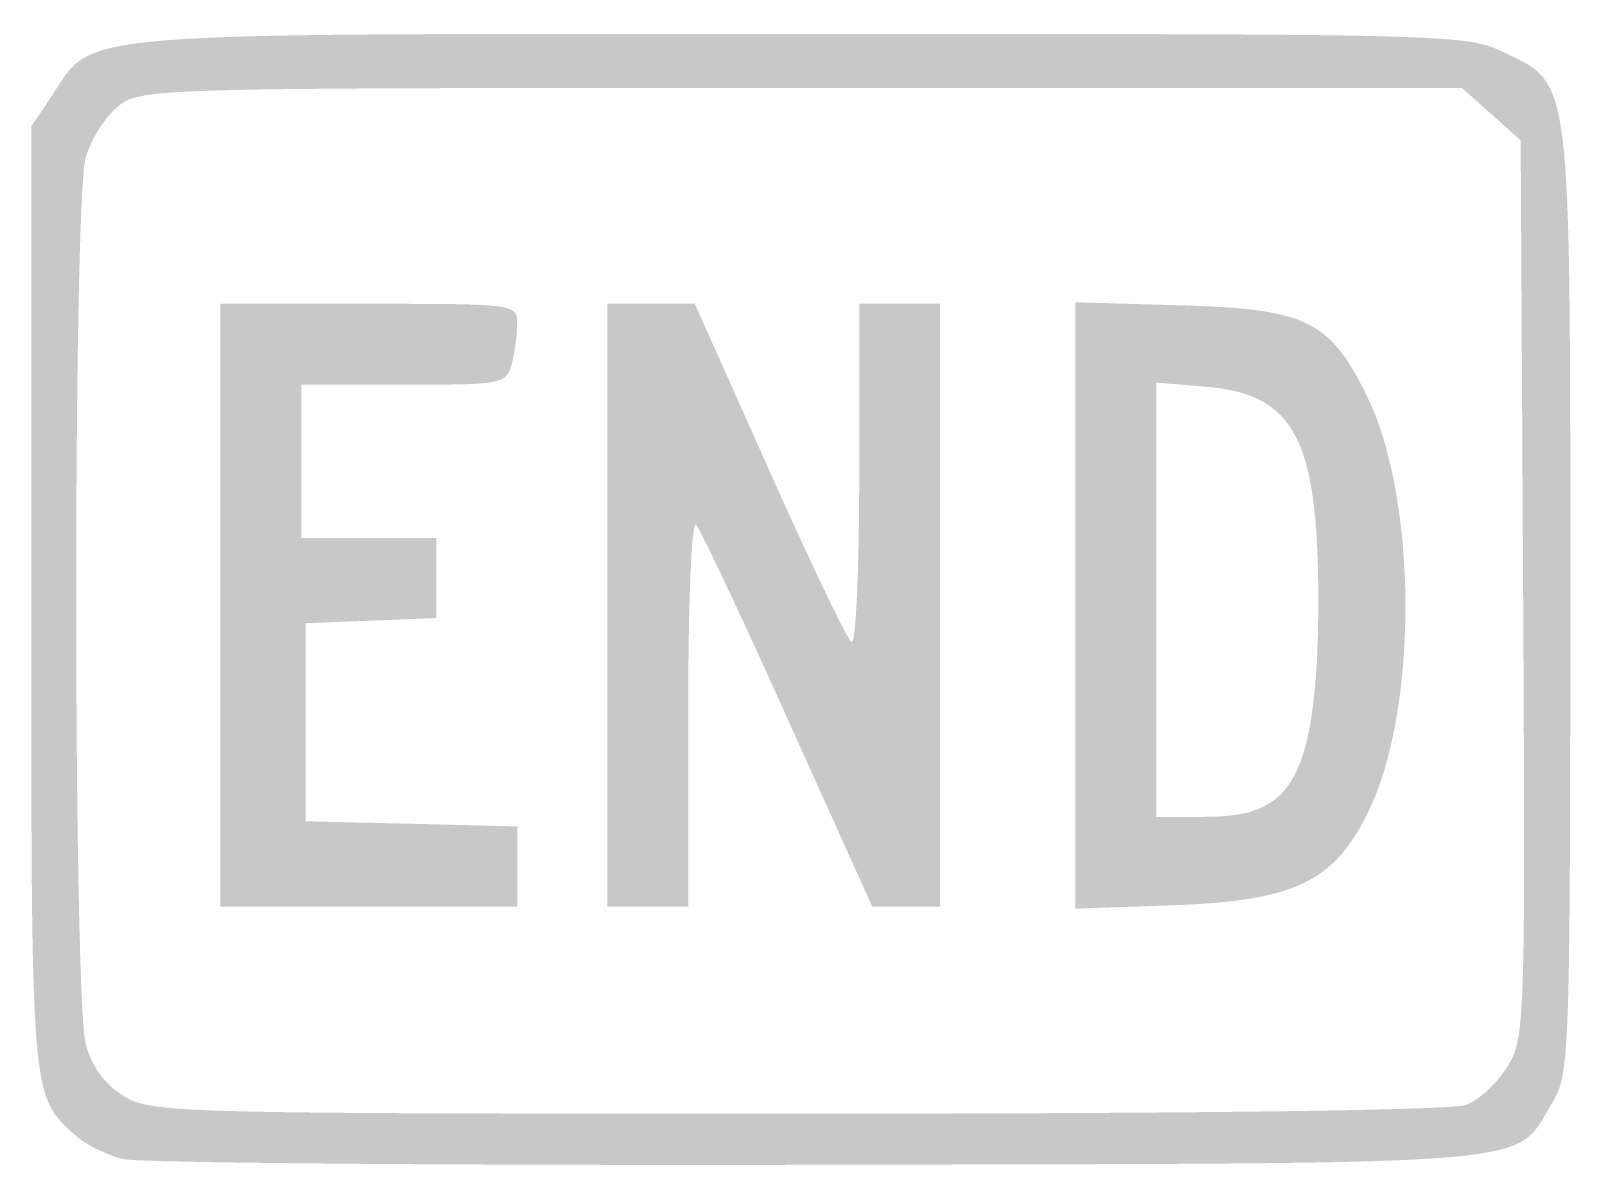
# Model space of a CAD drawing. Header units: inches. Extents: x -0.5 to 0.5, y -0.37 to 0.37.
import ezdxf

# ---------------------------------------------------------------- set-up
doc = ezdxf.new("R2010")
doc.units = ezdxf.units.IN
doc.header["$MEASUREMENT"] = 0

msp = doc.modelspace()

# ---------------------------------------------------------------- hatches: boundary and pattern name
h = msp.add_hatch(color=7)
edge = h.paths.add_edge_path()
edge.add_spline(control_points=[(-0.4403, -0.3628), (-0.4509, -0.3602), (-0.465, -0.3532), (-0.4716, -0.3472), (-0.5003, -0.3212), (-0.5, -0.3246), (-0.5, 0.0018)], knot_values=[0, 0, 0, 0, 1, 1, 1, 2, 2, 2, 2], degree=3, periodic=0)
edge.add_line((-0.5, 0.0018), (-0.5, 0.3082))
edge.add_line((-0.5, 0.3082), (-0.4867, 0.3281))
edge.add_spline(control_points=[(-0.4867, 0.3281), (-0.4585, 0.3704), (-0.4825, 0.3684), (-0.0004, 0.3684), (0.4232, 0.3684), (0.4325, 0.3682), (0.4567, 0.3565), (0.5013, 0.3349), (0.5, 0.3453), (0.5, -0.0009), (0.5, -0.294), (0.4995, -0.3078), (0.4886, -0.3257), (0.4627, -0.3681), (0.494, -0.3654), (0.012, -0.3665), (-0.2262, -0.367), (-0.4297, -0.3653), (-0.4403, -0.3628)], knot_values=[0, 0, 0, 0, 1, 1, 1, 2, 2, 2, 3, 3, 3, 4, 4, 4, 5, 5, 5, 6, 6, 6, 6], degree=3, periodic=0)
edge = h.paths.add_edge_path(flags=0)
edge.add_spline(control_points=[(0.4324, -0.3276), (0.4406, -0.3245), (0.4527, -0.3133), (0.4591, -0.3028), (0.4706, -0.2842), (0.4709, -0.2754), (0.4694, 0.0078)], knot_values=[0, 0, 0, 0, 1, 1, 1, 2, 2, 2, 2], degree=3, periodic=0)
edge.add_line((0.4694, 0.0078), (0.4678, 0.2992))
edge.add_line((0.4678, 0.2992), (0.4487, 0.3163))
edge.add_line((0.4487, 0.3163), (0.4296, 0.3333))
edge.add_line((0.4296, 0.3333), (0.0007, 0.3333))
edge.add_spline(control_points=[(0.0007, 0.3333), (-0.4226, 0.3333), (-0.4284, 0.3332), (-0.4435, 0.3214), (-0.4518, 0.3148), (-0.4614, 0.2997), (-0.4647, 0.2877), (-0.4729, 0.258), (-0.4728, -0.2585), (-0.4645, -0.2883), (-0.4604, -0.3033), (-0.4522, -0.3143), (-0.4397, -0.3219), (-0.4217, -0.3329), (-0.4067, -0.3333), (-0.0018, -0.3333), (0.2564, -0.3333), (0.4231, -0.3311), (0.4324, -0.3276)], knot_values=[0, 0, 0, 0, 1, 1, 1, 2, 2, 2, 3, 3, 3, 4, 4, 4, 5, 5, 5, 6, 6, 6, 6], degree=3, periodic=0)
h = msp.add_hatch(color=7)
edge = h.paths.add_edge_path()
edge.add_line((-0.3772, -0.0029), (-0.3772, 0.193))
edge.add_line((-0.3772, 0.193), (-0.2807, 0.193))
edge.add_spline(control_points=[(-0.2807, 0.193), (-0.1845, 0.193), (-0.1842, 0.1929), (-0.1843, 0.1798), (-0.1843, 0.1726), (-0.186, 0.1607), (-0.1879, 0.1535), (-0.1913, 0.1408), (-0.1939, 0.1404), (-0.258, 0.1404)], knot_values=[0, 0, 0, 0, 1, 1, 1, 2, 2, 2, 3, 3, 3, 3], degree=3, periodic=0)
edge.add_line((-0.258, 0.1404), (-0.3246, 0.1404))
edge.add_line((-0.3246, 0.1404), (-0.3246, 0.0906))
edge.add_line((-0.3246, 0.0906), (-0.3246, 0.0409))
edge.add_line((-0.3246, 0.0409), (-0.2807, 0.0409))
edge.add_line((-0.2807, 0.0409), (-0.2368, 0.0409))
edge.add_line((-0.2368, 0.0409), (-0.2368, 0.0149))
edge.add_line((-0.2368, 0.0149), (-0.2368, -0.0112))
edge.add_line((-0.2368, -0.0112), (-0.2792, -0.0129))
edge.add_line((-0.2792, -0.0129), (-0.3216, -0.0146))
edge.add_line((-0.3216, -0.0146), (-0.3216, -0.0789))
edge.add_line((-0.3216, -0.0789), (-0.3216, -0.1433))
edge.add_line((-0.3216, -0.1433), (-0.2529, -0.1449))
edge.add_line((-0.2529, -0.1449), (-0.1842, -0.1466))
edge.add_line((-0.1842, -0.1466), (-0.1842, -0.1727))
edge.add_line((-0.1842, -0.1727), (-0.1842, -0.1988))
edge.add_line((-0.1842, -0.1988), (-0.2807, -0.1988))
edge.add_line((-0.2807, -0.1988), (-0.3772, -0.1988))
edge.add_line((-0.3772, -0.1988), (-0.3772, -0.0029))
h = msp.add_hatch(color=7)
edge = h.paths.add_edge_path()
edge.add_line((-0.1257, -0.0029), (-0.1257, 0.193))
edge.add_line((-0.1257, 0.193), (-0.0973, 0.193))
edge.add_line((-0.0973, 0.193), (-0.0688, 0.193))
edge.add_line((-0.0688, 0.193), (-0.0204, 0.0846))
edge.add_spline(control_points=[(-0.0204, 0.0846), (0.0062, 0.025), (0.0302, -0.0251), (0.033, -0.0268), (0.0358, -0.0285), (0.038, 0.0202), (0.038, 0.0815)], knot_values=[0, 0, 0, 0, 1, 1, 1, 2, 2, 2, 2], degree=3, periodic=0)
edge.add_line((0.038, 0.0815), (0.038, 0.193))
edge.add_line((0.038, 0.193), (0.0643, 0.193))
edge.add_line((0.0643, 0.193), (0.0906, 0.193))
edge.add_line((0.0906, 0.193), (0.0906, -0.0029))
edge.add_line((0.0906, -0.0029), (0.0906, -0.1988))
edge.add_line((0.0906, -0.1988), (0.0686, -0.1988))
edge.add_line((0.0686, -0.1988), (0.0465, -0.1988))
edge.add_line((0.0465, -0.1988), (-0.0082, -0.0775))
edge.add_spline(control_points=[(-0.0082, -0.0775), (-0.0382, -0.0107), (-0.0652, 0.0464), (-0.068, 0.0494), (-0.0709, 0.0526), (-0.0731, 0.0011), (-0.0731, -0.0719)], knot_values=[0, 0, 0, 0, 1, 1, 1, 2, 2, 2, 2], degree=3, periodic=0)
edge.add_line((-0.0731, -0.0719), (-0.0731, -0.1988))
edge.add_line((-0.0731, -0.1988), (-0.0994, -0.1988))
edge.add_line((-0.0994, -0.1988), (-0.1257, -0.1988))
edge.add_line((-0.1257, -0.1988), (-0.1257, -0.0029))
h = msp.add_hatch(color=7)
edge = h.paths.add_edge_path()
edge.add_line((0.1784, -0.0031), (0.1784, 0.194))
edge.add_line((0.1784, 0.194), (0.2471, 0.192))
edge.add_spline(control_points=[(0.2471, 0.192), (0.3285, 0.1897), (0.344, 0.1821), (0.368, 0.1329), (0.4009, 0.0657), (0.4013, -0.0708), (0.3688, -0.1371), (0.3464, -0.1829), (0.321, -0.195), (0.2412, -0.1979)], knot_values=[0, 0, 0, 0, 1, 1, 1, 2, 2, 2, 3, 3, 3, 3], degree=3, periodic=0)
edge.add_line((0.2412, -0.1979), (0.1784, -0.2001))
edge.add_line((0.1784, -0.2001), (0.1784, -0.0031))
edge = h.paths.add_edge_path(flags=0)
edge.add_spline(control_points=[(0.3087, -0.1286), (0.3281, -0.1133), (0.3363, -0.0751), (0.3363, 0.0006), (0.3363, 0.1051), (0.3208, 0.1344), (0.2632, 0.1391)], knot_values=[0, 0, 0, 0, 1, 1, 1, 2, 2, 2, 2], degree=3, periodic=0)
edge.add_line((0.2632, 0.1391), (0.231, 0.1418))
edge.add_line((0.231, 0.1418), (0.231, 0.0007))
edge.add_line((0.231, 0.0007), (0.231, -0.1404))
edge.add_line((0.231, -0.1404), (0.2624, -0.1404))
edge.add_spline(control_points=[(0.2624, -0.1404), (0.2849, -0.1404), (0.2979, -0.1371), (0.3087, -0.1286)], knot_values=[0, 0, 0, 0, 1, 1, 1, 1], degree=3, periodic=0)

doc.saveas('drawing.dxf')
